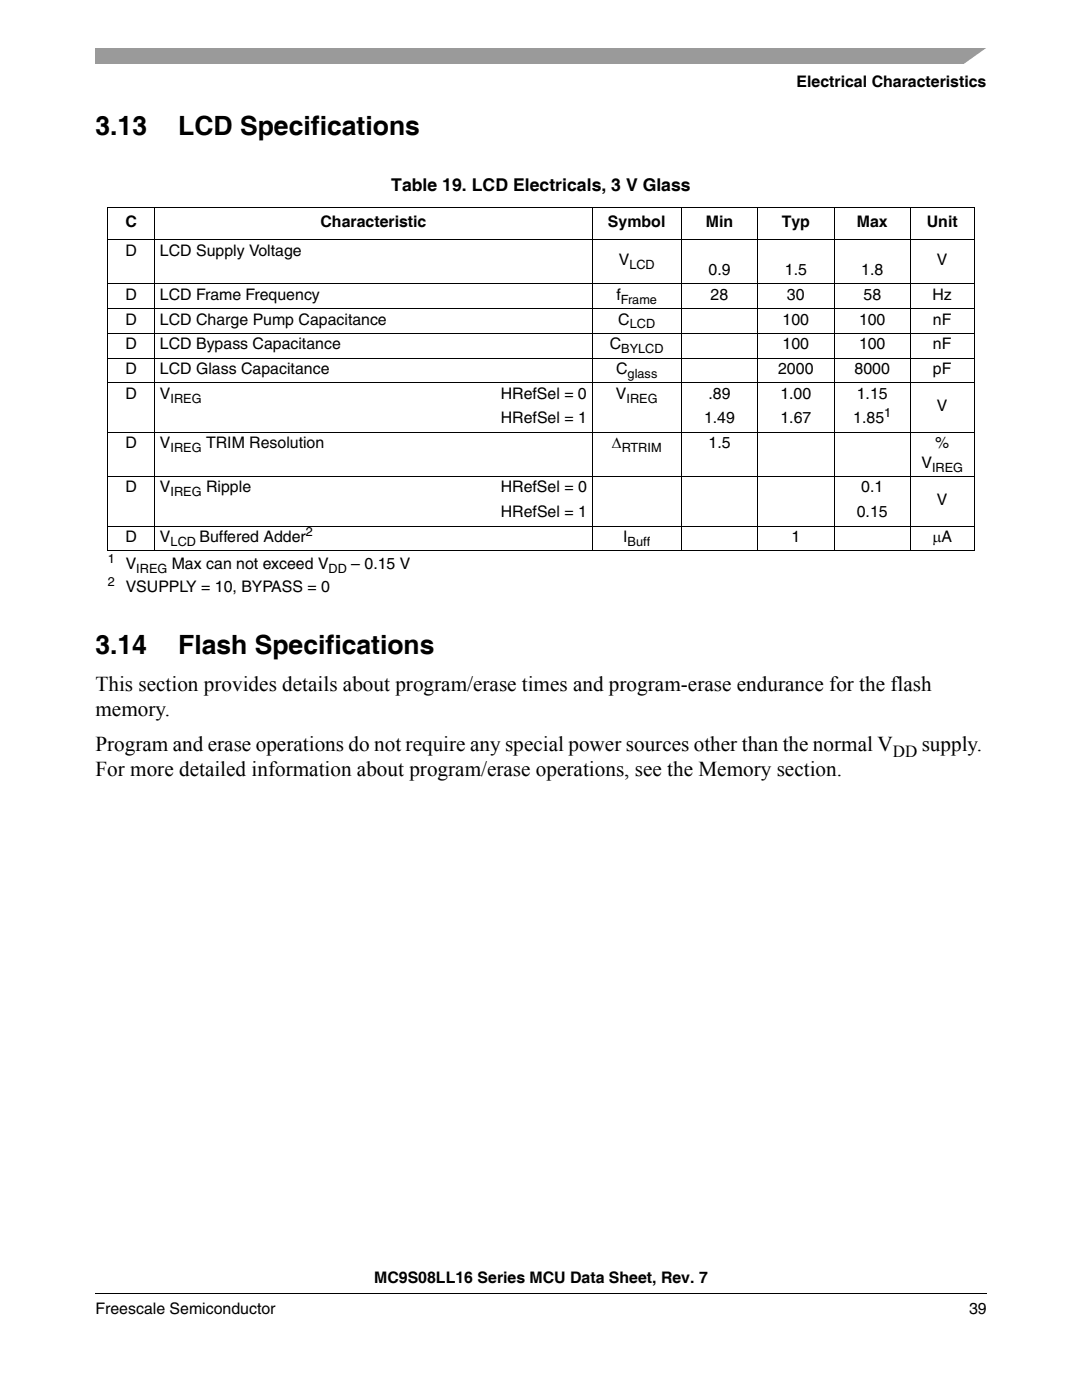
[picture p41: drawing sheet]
<svg xmlns="http://www.w3.org/2000/svg" width="216mm" height="279mm" viewBox="0 0 216 279" stroke-linecap="round" stroke-linejoin="round" font-family="sans-serif">
<defs><g id="words">
<g font-size="5.3">
<text x="19" y="27">3.13</text>
<text x="35.6" y="27">LCD Specifications</text>
<text x="19" y="130.6">3.14</text>
<text x="35.6" y="130.6">Flash Specifications</text>
</g>
<g font-size="4.2">
<text x="19" y="138">This section provides details about program/erase times and program-erase endurance for the flash</text>
<text x="19" y="142.9">memory.</text>
<text x="19" y="150">Program and erase operations do not require any special power sources other than the normal V</text>
<text x="183.9" y="150">supply.</text>
<text x="19" y="154.9">For more detailed information about program/erase operations, see the Memory section.</text>
</g>
<text font-size="3.5" x="78.1" y="38.2">Table 19. LCD Electricals, 3 V Glass</text>
<text font-size="3.4" x="178.1" y="151">DD</text>
<g font-size="3.2">
<text x="159" y="17.4">Electrical Characteristics</text>
<text x="25.1" y="45.4">C</text>
<text x="63.9" y="45.4">Characteristic</text>
<text x="121.3" y="45.4">Symbol</text>
<text x="140.8" y="45.4">Min</text>
<text x="156" y="45.4">Typ</text>
<text x="171" y="45.4">Max</text>
<text x="184.9" y="45.4">Unit</text>
<text x="25.1" y="51">D</text>
<text x="31.9" y="51">LCD Supply Voltage</text>
<text x="123.5" y="52.9">V</text>
<text x="187" y="52.9">V</text>
<text x="25.1" y="59.8">D</text>
<text x="31.9" y="59.8">LCD Frame Frequency</text>
<text x="123" y="59.8">f</text>
<text x="141.4" y="54.9">0.9</text>
<text x="141.8" y="59.8">28</text>
<text x="156.6" y="54.9">1.5</text>
<text x="157" y="59.8">30</text>
<text x="171.9" y="54.9">1.8</text>
<text x="172.3" y="59.8">58</text>
<text x="186.1" y="59.8">Hz</text>
<text x="25.1" y="64.8">D</text>
<text x="31.9" y="64.8">LCD Charge Pump Capacitance</text>
<text x="123.4" y="64.8">C</text>
<text x="156.2" y="64.8">100</text>
<text x="171.4" y="64.8">100</text>
<text x="186.2" y="64.8">nF</text>
<text x="25.1" y="69.7">D</text>
<text x="31.9" y="69.7">LCD Bypass Capacitance</text>
<text x="121.7" y="69.7">C</text>
<text x="156.2" y="69.7">100</text>
<text x="171.4" y="69.7">100</text>
<text x="186.2" y="69.7">nF</text>
<text x="25.1" y="74.7">D</text>
<text x="31.9" y="74.7">LCD Glass Capacitance</text>
<text x="123" y="74.7">C</text>
<text x="155.3" y="74.7">2000</text>
<text x="170.5" y="74.7">8000</text>
<text x="186.2" y="74.7">pF</text>
<text x="25.1" y="79.6">D</text>
<text x="31.9" y="79.6">V</text>
<text x="99.9" y="79.6">HRefSel = 0</text>
<text x="122.9" y="79.6">V</text>
<text x="141.4" y="79.6">.89</text>
<text x="155.7" y="79.6">1.00</text>
<text x="171" y="79.6">1.15</text>
<text x="187" y="82.1">V</text>
<text x="25.1" y="89.5">D</text>
<text x="31.9" y="89.5">V</text>
<text x="41.1" y="89.5">TRIM Resolution</text>
<text x="99.9" y="84.5">HRefSel = 1</text>
<text x="122.1" y="89.5">Δ</text>
<text x="140.5" y="84.5">1.49</text>
<text x="141.4" y="89.5">1.5</text>
<text x="155.7" y="84.5">1.67</text>
<text x="170.3" y="84.5">1.85</text>
<text x="186.6" y="89.5">%</text>
<text x="183.9" y="93.3">V</text>
<text x="25.1" y="98.3">D</text>
<text x="31.9" y="98.3">V</text>
<text x="41.1" y="98.3">Ripple</text>
<text x="99.9" y="98.3">HRefSel = 0</text>
<text x="171.9" y="98.3">0.1</text>
<text x="187" y="100.8">V</text>
<text x="99.9" y="103.2">HRefSel = 1</text>
<text x="171" y="103.2">0.15</text>
<text x="25.1" y="108.2">D</text>
<text x="25.1" y="113.6">V</text>
<text x="31.9" y="108.2">V</text>
<text x="34.3" y="113.6">Max can not exceed V</text>
<text x="39.8" y="108.2">Buffered Adder</text>
<text x="70.1" y="113.6">– 0.15 V</text>
<text x="124.4" y="108.2">I</text>
<text x="157.9" y="108.2">1</text>
<text x="186.1" y="108.2">μA</text>
<text x="25.1" y="118.2">VSUPPLY = 10, BYPASS = 0</text>
<text x="74.7" y="256.1">MC9S08LL16 Series MCU Data Sheet, Rev. 7</text>
<text x="19" y="262.3">Freescale Semiconductor</text>
<text x="193.4" y="262.3">39</text>
</g>
<g font-size="2.5">
<text x="125.6" y="53.7">LCD</text>
<text x="123.9" y="60.6">Frame</text>
<text x="125.7" y="65.6">LCD</text>
<text x="124" y="70.5">BYLCD</text>
<text x="125.2" y="75.4">glass</text>
<text x="34" y="80.4">IREG</text>
<text x="125" y="80.4">IREG</text>
<text x="176.4" y="83.2">1</text>
<text x="34" y="90.3">IREG</text>
<text x="124.1" y="90.3">RTRIM</text>
<text x="186" y="94.1">IREG</text>
<text x="34" y="99.1">IREG</text>
<text x="61" y="106.9">2</text>
<text x="21.5" y="112.4">1</text>
<text x="34" y="108.9">LCD</text>
<text x="125.2" y="108.9">Buff</text>
<text x="21.5" y="116.9">2</text>
<text x="27.2" y="114.4">IREG</text>
<text x="65.6" y="114.4">DD</text>
</g>
</g></defs>
<path d="M19 258v.2z" fill="#000"/>
<path d="M19 258.1h177.8" fill="none" stroke="#000" stroke-width=".2"/>
<path d="M201.9 254h.7v16.4h-.7z" fill="#fff"/>
<path d="M19 9.5h177.8v3.2h-177.8z" fill="#9a9a9a"/>
<path d="M192 13l5.3-3.8h1.5v3.8z" fill="#fff"/>
<path d="M21.5 109.9h172.9v1.6h-172.9z" fill="#fff"/>
<g fill="none" stroke="#000" stroke-width=".2">
<path d="M21.4 41.5h173.1M21.4 47.8h173.1M21.4 56.7h173.1M21.5 41.6v68.2M30.9 41.4v68.6M118.2 41.4v68.6M136 41.4v68.6M151.2 41.4v68.6M166.4 41.4v68.6M181.7 41.4v68.6M194.4 41.6v68.2M21.4 61.6h173.1"/>
<path d="M21.4 66.5h173.1M21.4 71.5h173.1M21.4 76.4h173.1M21.4 86.3h173.1M21.4 95.1h173.1M21.4 105h173.1M21.4 109.9h9.4M30.9 109.9h87.2M118.3 109.9h76.2"/>
</g>
<g fill="#fff">
<path d="M201.9 127h.7v17.3h-.7z"/>
<path d="M201.9 152.1h.7v11.3h-.7z"/>
<path d="M201.9 35.8h.7v3.6h-.7z"/>
<path d="M201.9 52.8h.7v3.1h-.7z"/>
<path d="M201.9 111.5h.7v3.2h-.7z"/>
<path d="M201.9 96.2h.7v3.1h-.7z"/>
<path d="M201.9 101.1h.7v3.2h-.7z"/>
<path d="M201.9 106h.7v3.2h-.7z"/>
</g>
<use href="#words"/>
</svg>
